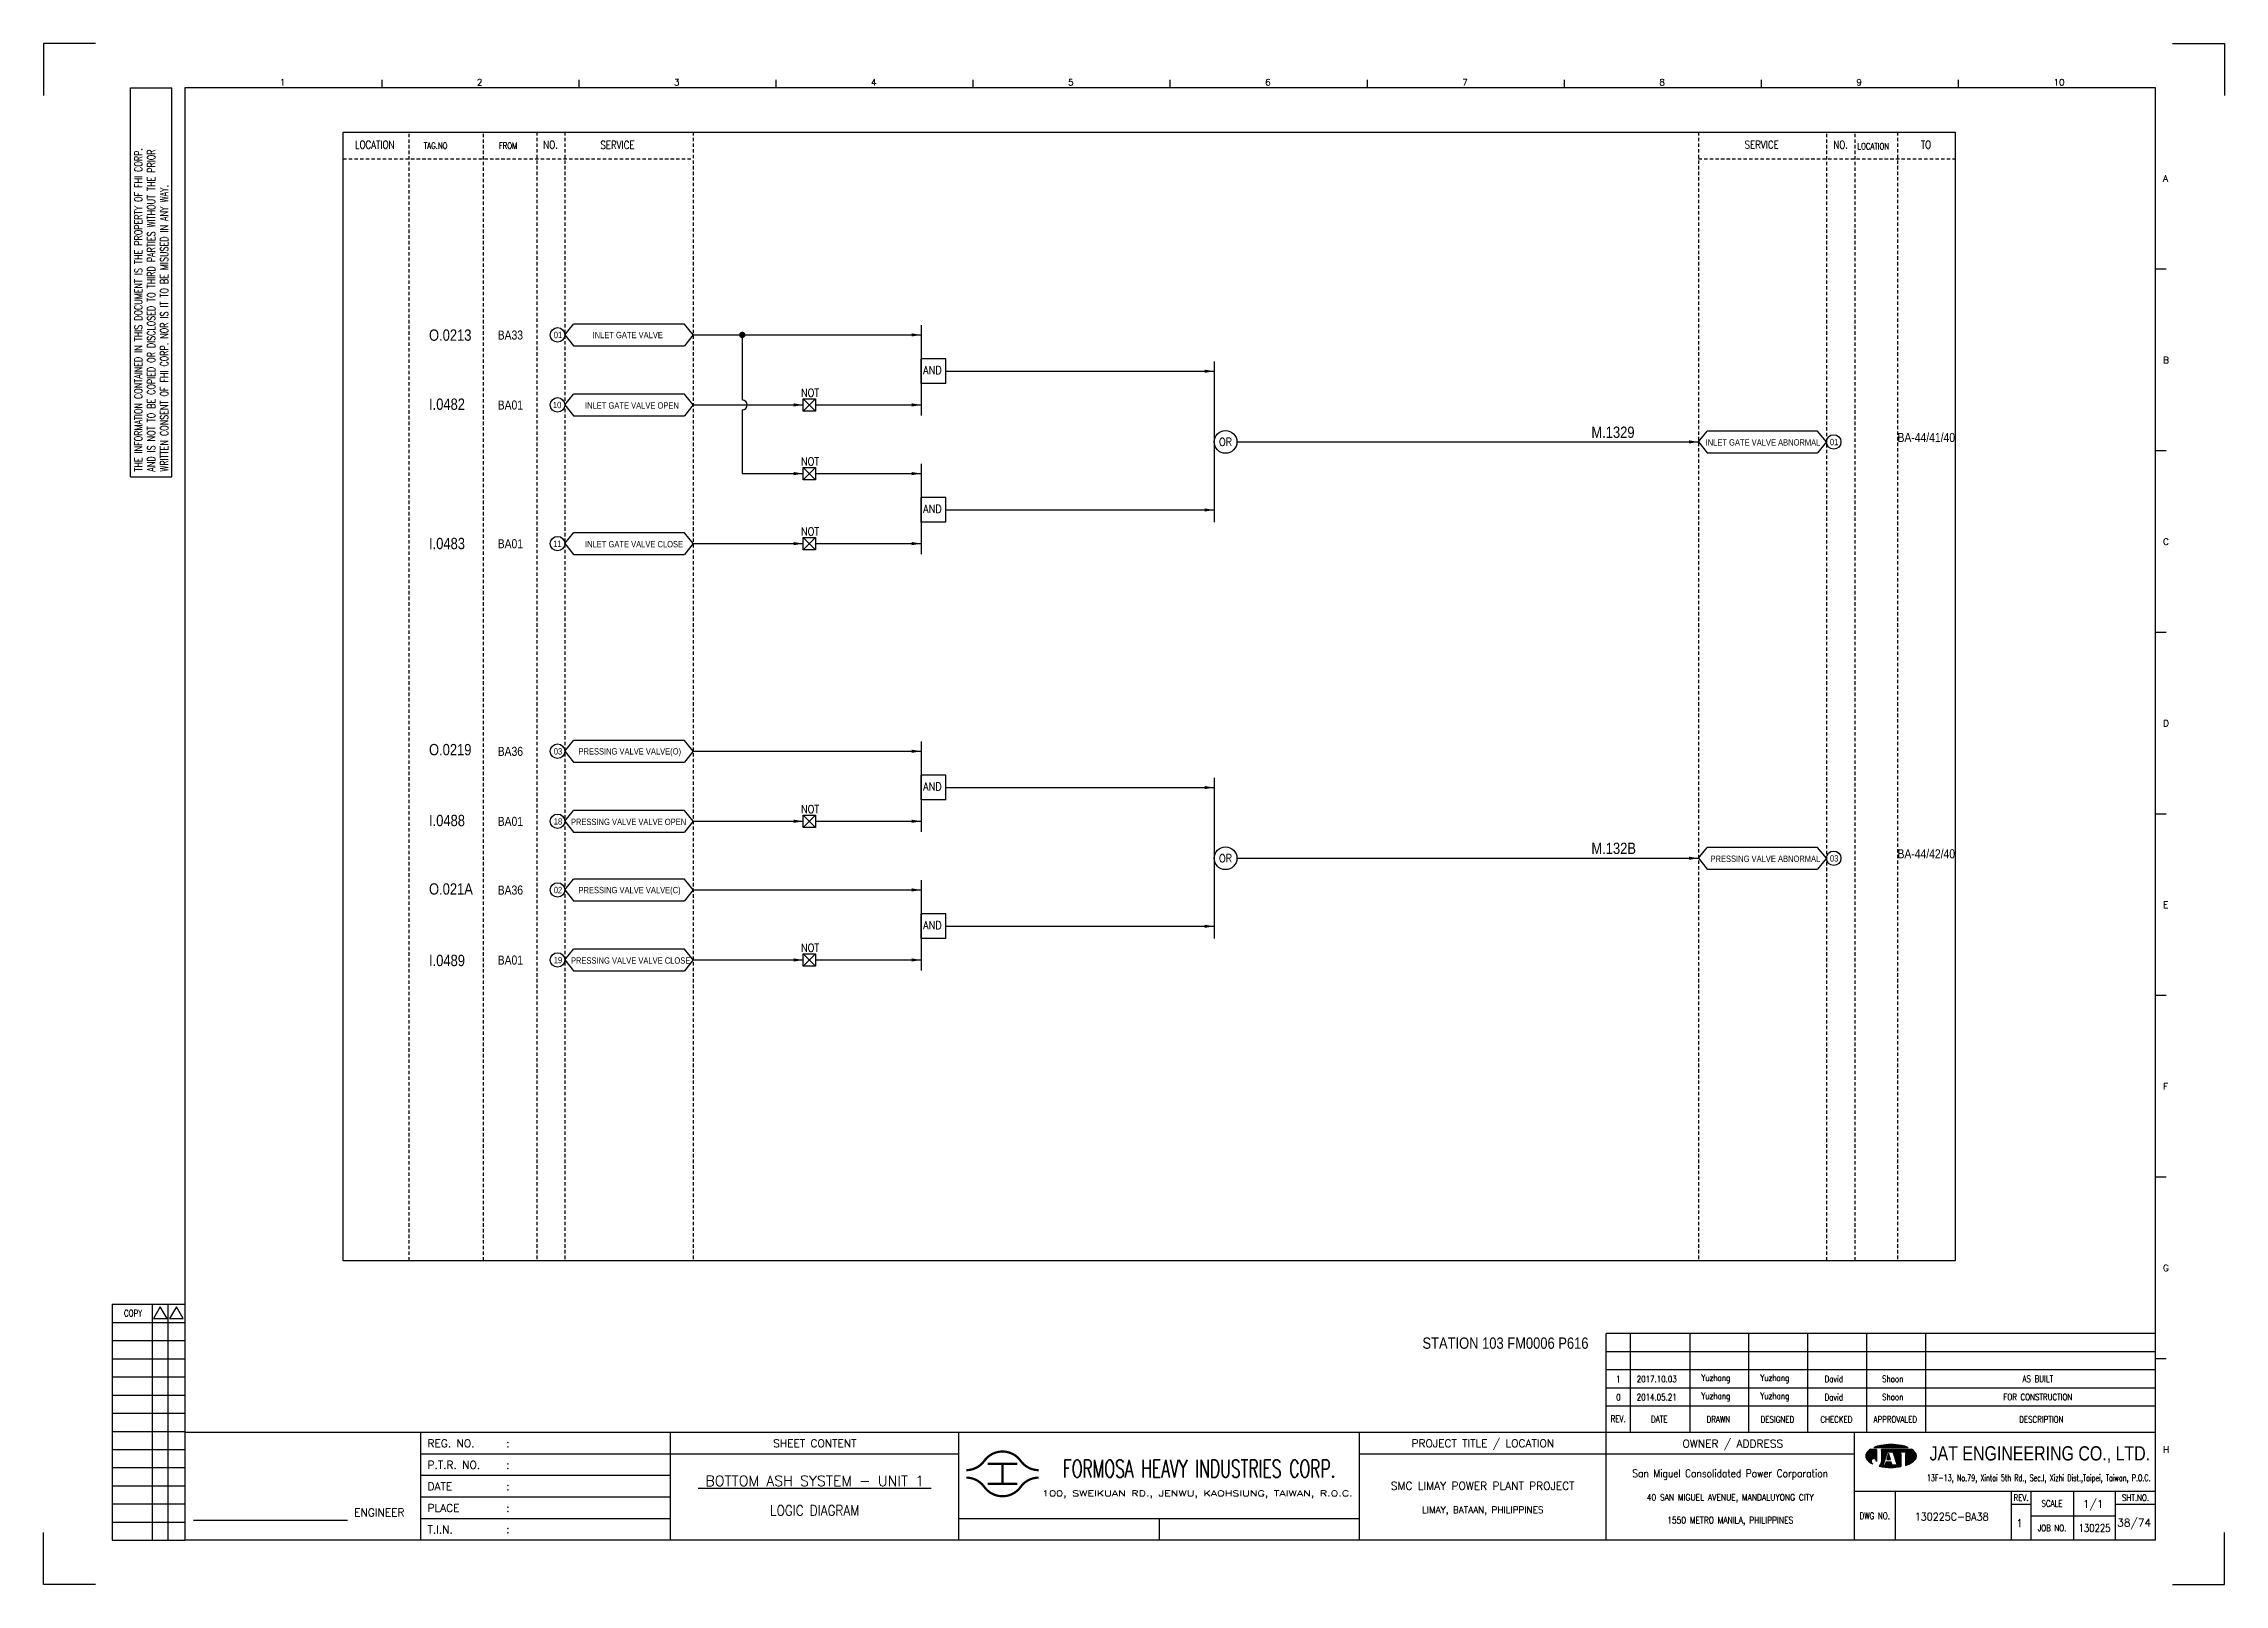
# Model space of a CAD drawing. Extents: x 1458 to 2424, y -119 to 563.
import ezdxf
from ezdxf.enums import TextEntityAlignment as Align

# ---------------------------------------------------------------- set-up
doc = ezdxf.new("R2010")
doc.units = 0
doc.header["$MEASUREMENT"] = 0
doc.linetypes.add('HIDDEN', pattern=[4, 1.5, -1, 1.5])
doc.layers.get('0').update_dxf_attribs({"linetype": 'CONTINUOUS'})
doc.layers.get('DEFPOINTS').update_dxf_attribs({"linetype": 'CONTINUOUS'})
for name, color, linetype in [('B_DIM', 7, 'CONTINUOUS'), ('CON', 4, 'CONTINUOUS'), ('DCS', 7, 'CONTINUOUS'), ('DIM', 3, 'CONTINUOUS'), ('HID', 2, 'HIDDEN'), ('T', 2, 'CONTINUOUS'), ('TEXT', 7, 'CONTINUOUS'), ('圖框CON', 4, 'CONTINUOUS'), ('圖框DIM', 3, 'CONTINUOUS'), ('框線', 6, 'CONTINUOUS')]:
    doc.layers.add(name, color=color, linetype=linetype)
doc.styles.add('AEH', font='simplex', dxfattribs={"width": 0.8, "bigfont": 'ae'})
doc.styles.add('DAYUKP', font='complex', dxfattribs={"bigfont": 'DAYUKP.SHX'})
doc.styles.add('E2', font='simplex.shx', dxfattribs={"height": 2})
doc.styles.add('E3', font='simplex.shx', dxfattribs={"height": 3})
doc.styles.add('E4', font='simplex.shx', dxfattribs={"height": 4})
doc.styles.add('ROMANS', font='romans', dxfattribs={"width": 0.8})
doc.styles.add('style3', font='ARIALN.TTF')
doc.styles.add('WMF-Arial0', font='arial.ttf')

msp = doc.modelspace()

# ---------------------------------------------------------------- texts
at = {"layer": 'CON', "style": 'ROMANS'}
for s, width, p in [('LOCATION', 0.8, (1605.11, 518.19)), ('NO.', 0.8, (1683, 518.19)), ('SERVICE', 0.8, (1712.65, 518.11)), ('SERVICE', 0.8, (2219.46, 518.24)), ('NO.', 0.8, (2254.43, 518.19)), ('TO', 0.8, (2292.23, 518.19)), ('NOT', 0.9, (1797.94, 408.37)), ('OR', 0.9, (1981.98, 386.6)), ('NOT', 0.9, (1797.94, 377.96)), ('NOT', 0.9, (1797.94, 346.96)), ('NOT', 0.9, (1797.94, 224.01)), ('OR', 0.9, (1981.98, 202.24)), ('NOT', 0.9, (1797.94, 162.6))]:
    msp.add_text(s, height=3.5, dxfattribs=dict(at, width=width)).set_placement(p, align=Align.MIDDLE)
for s, height, width, p in [('TAG.NO', 2.8, 0.8, (1626.84, 515.53)), ('FROM', 2.8, 0.8, (1660.1, 515.53)), ('LOCATION', 2.8, 0.8, (2261.86, 515.29)), ('AND', 3.5, 0.9, (1848.01, 415.58)), ('AND', 3.5, 0.9, (1848.01, 354.16)), ('AND', 3.5, 0.9, (1848.01, 231.22)), ('AND', 3.5, 0.9, (1848.01, 169.8))]:
    msp.add_text(s, height=height, dxfattribs=dict(at, width=width)).set_placement(p, align=Align.BOTTOM_LEFT)
at = {"layer": 'CON', "style": 'style3'}
for s, p in [('BA33', (1659.59, 433.94)), ('BA01', (1659.59, 402.94)), ('BA01', (1659.59, 341.52)), ('BA36', (1659.59, 249.58)), ('BA01', (1659.59, 218.58)), ('BA36', (1659.59, 188.16)), ('BA01', (1659.59, 157.16))]:
    msp.add_text(s, height=4, dxfattribs=at).set_placement(p, align=Align.MIDDLE_LEFT)
for s, p in [('01', (1684.43, 431.71)), ('INLET GATE VALVE', (1701.6, 431.7)), ('10', (1684.05, 400.71)), ('INLET GATE VALVE OPEN', (1698.28, 400.5)), ('INLET GATE VALVE ABNORMAL', (2194.63, 384.15)), ('01', (2249.67, 384.32)), ('11', (1684.19, 339.29)), ('INLET GATE VALVE CLOSE', (1698.28, 339.08)), ('03', (1684.43, 247.35)), ('PRESSING VALVE VALVE(O)', (1695.36, 247.34)), ('18', (1684.43, 216.35)), ('PRESSING VALVE VALVE OPEN', (1692.04, 216.13)), ('PRESSING VALVE ABNORMAL', (2196.81, 199.79)), ('03', (2249.67, 199.96)), ('02', (1684.43, 185.93)), ('PRESSING VALVE VALVE(C)', (1695.36, 185.92)), ('19', (1684.43, 154.93)), ('PRESSING VALVE VALVE CLOSE', (1692.04, 154.72))]:
    msp.add_text(s, height=2.8, dxfattribs=at).set_placement(p, align=Align.BOTTOM_LEFT)
for s, p in [('BA-44/41/40', (2279.63, 386.58)), ('BA-44/42/40', (2279.63, 202.22))]:
    msp.add_text(s, height=4, dxfattribs=at).set_placement(p)
at = {"layer": 'DCS', "linetype": 'ByBlock', "style": 'style3'}
for s, p in [('O.0213', (1629.16, 431.41)), ('I.0482', (1629.16, 400.81)), ('M.1329', (2144.03, 388.38)), ('I.0483', (1629.16, 339.11)), ('O.0219', (1629.16, 247.85)), ('I.0488', (1629.16, 216.47)), ('M.132B', (2144.03, 204.14)), ('O.021A', (1629.16, 186.15)), ('I.0489', (1629.16, 154.49)), ('STATION 103 FM0006 P616', (2069.2, -14.96))]:
    msp.add_text(s, height=5, dxfattribs=at).set_placement(p)
at = {"layer": 'T', "style": 'AEH', "width": 0.8}
for s, height, p in [('1', 2.87, (2155.97, -28.39)), ('2017.10.03', 2.871, (2172.98, -28.35)), ('Yuzhang', 2.871, (2199.17, -28.27)), ('Yuzhang', 2.871, (2225.28, -28.27)), ('David', 2.871, (2251.4, -28.27)), ('Shoon', 2.871, (2277.51, -28.27)), ('AS BUILT', 2.871, (2341.78, -28.27)), ('0', 2.87, (2155.97, -36.43)), ('2014.05.21', 2.871, (2172.98, -36.39)), ('Yuzhang', 2.871, (2199.17, -36.31)), ('Yuzhang', 2.871, (2225.28, -36.31)), ('David', 2.871, (2251.4, -36.31)), ('Shoon', 2.871, (2277.51, -36.31)), ('FOR CONSTRUCTION', 2.8714, (2341.78, -36.31))]:
    msp.add_text(s, height=height, dxfattribs=at).set_placement(p, align=Align.MIDDLE)
at = {"layer": 'TEXT', "color": 2, "style": 'E3', "width": 0.8}
msp.add_text('130225', height=3.446, dxfattribs=at).set_placement((2366.91, -94.34), align=Align.MIDDLE_CENTER)

# ---------------------------------------------------------------- blocks, each defined once
blk = doc.blocks.new('LEADER')
at = {"layer": 'CON'}
blk.add_solid([(0.85, -0.57), (0.85, -1.57), (3.85, -1.07)], dxfattribs=at)
blk = doc.blocks.new('Sht_Cont_T3')
at = {"layer": 'TEXT', "color": 3, "linetype": 'Continuous', "style": 'E4'}
for tag, p in [('$SHT_CONT_L1$', (55.63, 24.91)), ('$SHT_CONT_L2$', (55.63, 16.61)), ('$SHT_CONT_L3$', (55.63, 8.3))]:
    blk.add_attdef(tag, text='', height=4, dxfattribs=at).set_placement(p, align=Align.MIDDLE)
blk = doc.blocks.new('1880-TITLE_BLK')
at = {"layer": 'TEXT', "color": 2, "linetype": 'Continuous', "style": 'E3'}
for tag, p in [('DWG_NO', (736.41, 26.44)), ('REV', (762.59, 23.97)), ('SCALE', (790.95, 31.17)), ('SHT_NO', (806.74, 23.97))]:
    blk.add_attdef(tag, text='', height=3, dxfattribs=at).set_placement(p, align=Align.MIDDLE)
at = {"layer": 'TEXT', "linetype": 'Continuous', "style": 'E2', "width": 0.6}
for tag, p in [('REV_DATE', (418.65, 19.76)), ('APPR_DATE', (492.93, 19.76))]:
    blk.add_attdef(tag, text='', height=2, dxfattribs=at).set_placement(p, align=Align.MIDDLE_LEFT)
blk = doc.blocks.new('1')
at = {"ltscale": 500, "const_width": 0.99}
blk.add_lwpolyline([(1686.83, 57.65, -0.241531), (1678.79, 61.78, 0.512989), (1662.7, 61.78, -0.241531), (1654.66, 57.65, -0.241531)], format="xyb", dxfattribs=at)
for points in [[(1664.14, 60.4), (1677.35, 60.4)], [(1670.74, 60.4), (1670.74, 51.6)], [(1664.14, 51.6), (1677.35, 51.6)]]:
    blk.add_lwpolyline(points, dxfattribs=at)
at = {"const_width": 0.99}
blk.add_lwpolyline([(1686.83, 54.35, 0.241531), (1678.79, 50.22, -0.512989), (1662.7, 50.22, 0.241531), (1654.66, 54.35, 0.241531)], format="xyb", dxfattribs=at)
at = {"layer": 'B_DIM'}
for p, q in [((2181.53, 118.11), (1938.08, 118.11)), ((1938.08, 74.29), (1938.08, 118.11)), ((1948.92, 74.29), (1948.92, 118.11)), ((1975.28, 74.29), (1975.28, 118.11)), ((2001.39, 74.29), (2001.39, 118.11)), ((2027.5, 74.29), (2027.5, 118.11)), ((2053.62, 74.29), (2053.62, 118.11)), ((2079.73, 74.29), (2079.73, 118.11)), ((2181.53, 110.07), (1938.08, 110.07)), ((1938.08, 77.93), (1938.08, 104.33)), ((2181.53, 102.03), (1938.08, 102.03)), ((2181.53, 93.99), (1938.08, 93.99)), ((2181.53, 85.95), (1938.08, 85.95))]:
    blk.add_line(p, q, dxfattribs=at)
at = {"layer": 'CON'}
for points in [[(1523.67, 26.6), (1523.67, 74.29)], [(1651.45, 26.6), (1651.45, 74.29)]]:
    blk.add_lwpolyline(points, dxfattribs=at)
at = {"layer": 'CON', "ltscale": 500}
for points in [[(1523.67, 64.75), (1413.11, 64.75)], [(1651.45, 64.75), (1523.67, 64.75)], [(1523.67, 55.22), (1413.11, 55.22)], [(1523.67, 45.69), (1413.11, 45.69)], [(1523.67, 36.15), (1413.11, 36.15)]]:
    blk.add_lwpolyline(points, dxfattribs=at)
at = {"layer": 'DEFPOINTS'}
for points in [[(1268.99, 689.33), (1246.02, 689.33), (1246.02, 666.36)], [(2189, 689.33), (2211.97, 689.33), (2211.97, 666.36)], [(1268.99, 7.08), (1246.02, 7.08), (1246.02, 30.05)], [(2189, 7.08), (2211.97, 7.08), (2211.97, 30.05)]]:
    blk.add_lwpolyline(points, dxfattribs=at)
at = {"layer": 'DIM'}
for p, q in [((1276.46, 131.12), (1276.46, 26.6)), ((1276.46, 131.12), (1308.62, 131.12)), ((1294.26, 26.6), (1294.26, 131.12)), ((1301.15, 26.6), (1301.15, 131.12)), ((1276.46, 123.08), (1308.62, 123.08)), ((1276.46, 115.04), (1308.62, 115.04)), ((1276.46, 107), (1308.62, 107)), ((1276.46, 98.96), (1308.62, 98.96)), ((1276.46, 90.92), (1308.62, 90.92)), ((1276.46, 82.88), (1308.62, 82.88)), ((1276.46, 74.84), (1308.62, 74.84)), ((1276.46, 66.8), (1308.62, 66.8)), ((1276.46, 58.76), (1308.62, 58.76)), ((1276.46, 50.72), (1308.62, 50.72)), ((1276.46, 42.68), (1308.62, 42.68)), ((1276.46, 34.64), (1308.62, 34.64)), ((1276.46, 26.6), (1308.62, 26.6))]:
    blk.add_line(p, q, dxfattribs=at)
for points in [[(1297.7, 129.98), (1294.72, 124.81), (1300.69, 124.81)], [(1304.83, 129.98), (1301.84, 124.81), (1307.81, 124.81)]]:
    blk.add_lwpolyline(points, close=True, dxfattribs=at)
at = {"layer": 'T', "lineweight": -3}
for p, q in [((2056.73, 67.67), (2071.93, 67.67)), ((2057.91, 66.87), (2055.21, 66.87)), ((2057.91, 66.87), (2057.91, 61.52)), ((2073.45, 66.87), (2060.05, 66.87)), ((2060.05, 66.33), (2060.05, 66.87)), ((2060.05, 66.87), (2060.05, 61.23)), ((2061.8, 63.05), (2060.05, 61.24)), ((2060.85, 59.91), (2062.72, 65.8)), ((2061.65, 59.91), (2060.85, 59.91)), ((2062.08, 61.25), (2061.65, 59.91)), ((2064.44, 61.25), (2062.08, 61.25)), ((2063.26, 65), (2062.41, 62.32)), ((2062.41, 62.32), (2064.1, 62.32)), ((2062.72, 65.8), (2065.13, 65.8)), ((2064.1, 62.32), (2063.26, 65)), ((2063.79, 65.8), (2065.13, 65.8)), ((2064.86, 59.91), (2064.44, 61.25)), ((2067, 59.91), (2064.86, 59.91)), ((2065.13, 65.8), (2067, 59.91)), ((2066.74, 65.8), (2072.62, 65.8)), ((2066.74, 65), (2066.74, 65.8)), ((2068.61, 65), (2066.74, 65)), ((2068.61, 65), (2068.61, 59.21)), ((2072.62, 65), (2070.75, 65)), ((2070.75, 65), (2070.75, 59.74)), ((2072.62, 65.8), (2072.62, 65))]:
    blk.add_line(p, q, dxfattribs=at)
at = {"layer": 'T', "color": 0, "lineweight": -3}
for p, q in [((2056.94, 67.67), (2057.09, 67.82)), ((2057.16, 67.67), (2057.44, 67.95)), ((2057.39, 67.67), (2057.78, 68.07)), ((2057.61, 67.67), (2058.11, 68.18)), ((2057.83, 67.67), (2058.43, 68.27)), ((2058.05, 67.67), (2058.73, 68.35)), ((2058.27, 67.67), (2059.03, 68.43)), ((2058.49, 67.67), (2059.32, 68.49)), ((2058.72, 67.67), (2059.6, 68.55)), ((2058.94, 67.67), (2059.87, 68.6)), ((2059.16, 67.67), (2060.14, 68.65)), ((2059.38, 67.67), (2060.41, 68.7)), ((2059.6, 67.67), (2060.67, 68.74)), ((2059.82, 67.67), (2060.93, 68.77)), ((2060.05, 67.67), (2061.18, 68.81)), ((2060.27, 67.67), (2061.44, 68.84)), ((2060.49, 67.67), (2061.69, 68.87)), ((2060.71, 67.67), (2061.93, 68.89)), ((2060.93, 67.67), (2062.18, 68.91)), ((2061.15, 67.67), (2062.42, 68.93)), ((2061.38, 67.67), (2062.66, 68.95)), ((2061.6, 67.67), (2062.89, 68.97)), ((2061.82, 67.67), (2063.13, 68.98)), ((2062.04, 67.67), (2063.36, 68.99)), ((2062.26, 67.67), (2063.59, 69)), ((2062.48, 67.67), (2063.82, 69)), ((2062.71, 67.67), (2064.04, 69.01)), ((2062.93, 67.67), (2064.27, 69.01)), ((2063.15, 67.67), (2064.49, 69.01)), ((2063.37, 67.67), (2064.71, 69.01)), ((2063.59, 67.67), (2064.92, 69)), ((2063.81, 67.67), (2065.14, 69)), ((2064.04, 67.67), (2065.35, 68.99)), ((2064.26, 67.67), (2065.56, 68.98)), ((2064.48, 67.67), (2065.78, 68.97)), ((2064.7, 67.67), (2065.98, 68.95)), ((2064.92, 67.67), (2066.19, 68.94)), ((2065.14, 67.67), (2066.4, 68.92)), ((2065.37, 67.67), (2066.6, 68.9)), ((2065.59, 67.67), (2066.8, 68.88)), ((2065.81, 67.67), (2067, 68.86)), ((2066.03, 67.67), (2067.2, 68.84)), ((2066.25, 67.67), (2067.4, 68.82)), ((2066.47, 67.67), (2067.6, 68.79)), ((2066.7, 67.67), (2067.79, 68.77)), ((2066.92, 67.67), (2067.98, 68.74)), ((2067.14, 67.67), (2068.18, 68.71)), ((2067.36, 67.67), (2068.37, 68.68)), ((2067.58, 67.67), (2068.56, 68.64)), ((2067.81, 67.67), (2068.75, 68.61)), ((2068.03, 67.67), (2068.93, 68.58)), ((2068.25, 67.67), (2069.12, 68.54)), ((2068.47, 67.67), (2069.3, 68.5)), ((2068.69, 67.67), (2069.48, 68.46)), ((2068.91, 67.67), (2069.66, 68.42)), ((2069.14, 67.67), (2069.84, 68.37)), ((2069.36, 67.67), (2070.01, 68.33)), ((2069.58, 67.67), (2070.19, 68.28)), ((2069.8, 67.67), (2070.36, 68.23)), ((2070.02, 67.67), (2070.53, 68.18)), ((2070.24, 67.67), (2070.7, 68.13)), ((2070.47, 67.67), (2070.87, 68.07)), ((2070.69, 67.67), (2071.03, 68.02)), ((2070.91, 67.67), (2071.2, 67.96)), ((2071.13, 67.67), (2071.36, 67.9)), ((2071.35, 67.67), (2071.52, 67.84)), ((2071.57, 67.67), (2071.68, 67.77)), ((2071.8, 67.67), (2071.83, 67.71)), ((2053.09, 63.82), (2056.14, 66.87)), ((2053.09, 64.04), (2055.92, 66.87)), ((2053.11, 63.62), (2056.36, 66.87)), ((2053.12, 64.29), (2055.7, 66.87)), ((2053.14, 63.43), (2056.58, 66.87)), ((2053.18, 63.25), (2056.8, 66.87)), ((2053.18, 64.57), (2055.47, 66.87)), ((2053.24, 63.08), (2057.03, 66.87)), ((2053.29, 64.91), (2055.25, 66.87)), ((2053.3, 62.92), (2057.25, 66.87)), ((2053.37, 62.77), (2057.47, 66.87)), ((2053.45, 62.63), (2057.69, 66.87)), ((2053.54, 62.5), (2057.91, 66.86)), ((2053.61, 65.45), (2054.47, 66.31)), ((2053.64, 62.37), (2057.91, 66.64)), ((2053.74, 62.25), (2057.91, 66.42)), ((2053.84, 62.14), (2057.91, 66.2)), ((2053.95, 62.02), (2057.91, 65.98)), ((2054.07, 61.91), (2057.91, 65.75)), ((2054.18, 61.8), (2057.91, 65.53)), ((2054.29, 61.7), (2057.91, 65.31)), ((2054.41, 61.59), (2057.91, 65.09)), ((2054.53, 61.49), (2057.91, 64.87)), ((2054.65, 61.39), (2057.91, 64.65)), ((2054.78, 61.29), (2055.59, 62.11)), ((2054.9, 61.2), (2055.48, 61.77)), ((2055.03, 61.11), (2055.46, 61.53)), ((2055.16, 61.01), (2055.47, 61.33)), ((2055.3, 60.93), (2055.52, 61.15)), ((2055.43, 60.84), (2055.59, 60.99)), ((2055.57, 60.76), (2055.67, 60.85)), ((2055.71, 60.67), (2055.76, 60.73)), ((2055.85, 60.59), (2055.88, 60.62)), ((2056, 60.52), (2056, 60.52)), ((2056.12, 62.63), (2057.91, 64.42)), ((2056.14, 60.44), (2056.14, 60.44)), ((2056.46, 62.75), (2057.91, 64.2)), ((2056.7, 62.77), (2057.91, 63.98)), ((2056.9, 62.75), (2057.91, 63.76)), ((2057.08, 62.71), (2057.91, 63.54)), ((2057.23, 62.64), (2057.91, 63.32)), ((2057.37, 62.56), (2057.91, 63.09)), ((2057.5, 62.46), (2057.91, 62.87)), ((2057.61, 62.35), (2057.91, 62.65)), ((2057.7, 62.23), (2057.91, 62.43)), ((2057.79, 62.09), (2057.91, 62.21)), ((2057.85, 61.93), (2057.91, 61.99)), ((2057.89, 61.75), (2057.91, 61.76)), ((2057.91, 61.54), (2057.91, 61.55)), ((2059.09, 59.4), (2061.43, 61.74)), ((2059.28, 59.36), (2061.33, 61.42)), ((2059.46, 59.32), (2061.23, 61.09)), ((2059.64, 59.29), (2061.12, 60.77)), ((2059.83, 59.25), (2061.02, 60.44)), ((2059.86, 60.39), (2061.54, 62.07)), ((2059.98, 60.73), (2061.64, 62.39)), ((2060.02, 59.22), (2060.92, 60.12)), ((2060.03, 61), (2061.74, 62.72)), ((2060.05, 63.24), (2063.68, 66.87)), ((2060.05, 63.46), (2063.46, 66.87)), ((2060.05, 63.68), (2063.23, 66.87)), ((2060.05, 63.9), (2063.01, 66.87)), ((2060.05, 64.13), (2062.79, 66.87)), ((2060.05, 64.35), (2062.57, 66.87)), ((2060.05, 64.57), (2062.35, 66.87)), ((2060.05, 64.79), (2062.13, 66.87)), ((2060.05, 65.01), (2061.9, 66.87)), ((2060.05, 65.23), (2061.68, 66.87)), ((2060.05, 65.46), (2061.46, 66.87)), ((2060.05, 66.12), (2060.79, 66.87)), ((2060.05, 66.34), (2060.57, 66.87)), ((2060.05, 66.56), (2060.35, 66.87)), ((2060.05, 66.79), (2060.13, 66.87)), ((2060.05, 65.68), (2061.24, 66.87)), ((2060.05, 65.9), (2061.02, 66.87)), ((2060.05, 63.02), (2062.67, 65.64)), ((2060.05, 62.8), (2062.57, 65.32)), ((2060.05, 62.57), (2062.47, 64.99)), ((2060.05, 62.35), (2062.36, 64.67)), ((2060.05, 62.13), (2062.26, 64.34)), ((2060.05, 61.91), (2062.16, 64.02)), ((2060.05, 61.69), (2062.05, 63.69)), ((2060.05, 61.46), (2061.95, 63.37)), ((2060.05, 61.24), (2060.05, 61.24)), ((2060.21, 59.19), (2060.93, 59.91)), ((2060.4, 59.16), (2061.15, 59.91)), ((2060.59, 59.13), (2061.38, 59.91)), ((2060.78, 59.1), (2061.6, 59.91)), ((2060.98, 59.07), (2063.16, 61.25)), ((2061.17, 59.04), (2063.38, 61.25)), ((2061.37, 59.02), (2063.6, 61.25)), ((2061.57, 59), (2063.82, 61.25)), ((2061.68, 59.99), (2062.94, 61.25)), ((2061.77, 58.97), (2064.04, 61.25)), ((2061.78, 60.32), (2062.71, 61.25)), ((2061.88, 60.64), (2062.49, 61.25)), ((2061.97, 58.95), (2064.27, 61.25)), ((2061.99, 60.96), (2062.27, 61.25)), ((2062.17, 58.94), (2064.45, 61.21)), ((2062.38, 58.92), (2064.51, 61.05)), ((2062.45, 62.32), (2063.71, 63.57)), ((2062.5, 62.58), (2063.65, 63.74)), ((2062.58, 58.9), (2064.56, 60.88)), ((2062.6, 62.91), (2063.6, 63.91)), ((2062.68, 62.32), (2063.76, 63.4)), ((2062.7, 63.23), (2063.55, 64.08)), ((2062.79, 58.89), (2064.61, 60.71)), ((2062.8, 63.56), (2063.49, 64.25)), ((2062.83, 65.8), (2063.9, 66.87)), ((2062.9, 62.32), (2063.81, 63.24)), ((2062.91, 63.88), (2063.44, 64.42)), ((2063, 58.88), (2064.67, 60.54)), ((2063.01, 64.2), (2063.39, 64.58)), ((2063.05, 65.8), (2064.12, 66.87)), ((2063.11, 64.53), (2063.33, 64.75)), ((2063.12, 62.32), (2063.87, 63.07)), ((2063.21, 64.85), (2063.28, 64.92)), ((2063.21, 58.87), (2064.72, 60.37)), ((2063.27, 65.8), (2064.34, 66.87)), ((2063.34, 62.32), (2063.92, 62.9)), ((2063.43, 58.86), (2064.77, 60.2)), ((2063.49, 65.8), (2064.56, 66.87)), ((2063.56, 62.32), (2063.97, 62.73)), ((2063.64, 58.85), (2064.82, 60.03)), ((2063.72, 65.8), (2064.79, 66.87)), ((2063.78, 62.32), (2064.03, 62.56)), ((2063.86, 58.85), (2064.92, 59.91)), ((2063.94, 65.8), (2065.01, 66.87)), ((2064.01, 62.32), (2064.08, 62.39)), ((2064.08, 58.84), (2065.15, 59.91)), ((2064.16, 65.8), (2065.23, 66.87)), ((2064.3, 58.84), (2065.37, 59.91)), ((2064.38, 65.8), (2065.45, 66.87)), ((2064.52, 58.84), (2065.59, 59.91)), ((2064.6, 65.8), (2065.67, 66.87)), ((2064.74, 58.85), (2065.81, 59.91)), ((2064.82, 65.8), (2065.89, 66.87)), ((2064.97, 58.85), (2066.03, 59.91)), ((2065.05, 65.8), (2066.12, 66.87)), ((2065.16, 65.69), (2066.34, 66.87)), ((2065.2, 58.86), (2066.25, 59.91)), ((2065.22, 65.53), (2066.56, 66.87)), ((2065.27, 65.36), (2066.78, 66.87)), ((2065.32, 65.19), (2067, 66.87)), ((2065.38, 65.02), (2067.22, 66.87)), ((2065.43, 64.85), (2067.45, 66.87)), ((2065.43, 58.87), (2066.48, 59.91)), ((2065.48, 64.69), (2067.67, 66.87)), ((2065.54, 64.52), (2066.74, 65.71)), ((2065.59, 64.35), (2066.74, 65.49)), ((2065.65, 64.18), (2066.74, 65.27)), ((2065.66, 58.88), (2066.7, 59.91)), ((2065.7, 64.01), (2066.74, 65.05)), ((2065.75, 63.84), (2066.9, 65)), ((2065.81, 63.68), (2067.12, 65)), ((2065.86, 63.51), (2067.35, 65)), ((2065.9, 58.89), (2066.92, 59.91)), ((2065.91, 63.34), (2067.57, 65)), ((2065.97, 63.17), (2067.79, 65)), ((2066.02, 63), (2068.01, 65)), ((2066.07, 62.84), (2068.23, 65)), ((2066.13, 62.67), (2068.46, 65)), ((2066.14, 58.91), (2068.61, 61.38)), ((2066.18, 62.5), (2068.61, 64.93)), ((2066.23, 62.33), (2068.61, 64.71)), ((2066.29, 62.16), (2068.61, 64.48)), ((2066.34, 61.99), (2068.61, 64.26)), ((2066.38, 58.93), (2068.61, 61.16)), ((2066.39, 61.83), (2068.61, 64.04)), ((2066.45, 61.66), (2068.61, 63.82)), ((2066.5, 61.49), (2068.61, 63.6)), ((2066.56, 61.32), (2068.61, 63.38)), ((2066.61, 61.15), (2068.61, 63.15)), ((2066.62, 58.95), (2068.61, 60.94)), ((2066.66, 60.99), (2068.61, 62.93)), ((2066.72, 60.82), (2068.61, 62.71)), ((2066.77, 60.65), (2068.61, 62.49)), ((2066.82, 65.8), (2067.89, 66.87)), ((2066.82, 60.48), (2068.61, 62.27)), ((2066.87, 58.97), (2068.61, 60.72)), ((2066.88, 60.31), (2068.61, 62.05)), ((2066.93, 60.14), (2068.61, 61.82)), ((2066.98, 59.98), (2068.61, 61.6)), ((2067.04, 65.8), (2068.11, 66.87)), ((2067.11, 59), (2068.61, 60.49)), ((2067.26, 65.8), (2068.33, 66.87)), ((2067.37, 59.03), (2068.61, 60.27)), ((2067.48, 65.8), (2068.55, 66.87)), ((2067.62, 59.06), (2068.61, 60.05)), ((2067.71, 65.8), (2068.78, 66.87)), ((2067.88, 59.1), (2068.61, 59.83)), ((2067.93, 65.8), (2069, 66.87)), ((2068.14, 59.14), (2068.61, 59.61)), ((2068.15, 65.8), (2069.22, 66.87)), ((2068.37, 65.8), (2069.44, 66.87)), ((2068.4, 59.18), (2068.61, 59.38)), ((2068.59, 65.8), (2069.66, 66.87)), ((2068.81, 65.8), (2069.88, 66.87)), ((2069.04, 65.8), (2070.11, 66.87)), ((2069.26, 65.8), (2070.33, 66.87)), ((2069.48, 65.8), (2070.55, 66.87)), ((2069.7, 65.8), (2070.77, 66.87)), ((2069.92, 65.8), (2070.99, 66.87)), ((2070.14, 65.8), (2071.21, 66.87)), ((2070.37, 65.8), (2071.44, 66.87)), ((2070.59, 65.8), (2071.66, 66.87)), ((2070.75, 63.08), (2074.07, 66.4)), ((2070.75, 62.86), (2074.19, 66.3)), ((2070.75, 62.63), (2074.31, 66.2)), ((2070.75, 62.41), (2074.43, 66.09)), ((2070.75, 62.19), (2074.54, 65.98)), ((2070.75, 61.97), (2074.66, 65.87)), ((2070.75, 61.75), (2074.77, 65.76)), ((2070.75, 61.53), (2074.87, 65.65)), ((2070.75, 61.3), (2074.98, 65.53)), ((2070.75, 61.08), (2075.08, 65.41)), ((2070.75, 60.86), (2075.17, 65.28)), ((2070.75, 60.64), (2075.25, 65.14)), ((2070.75, 63.96), (2071.78, 65)), ((2070.75, 63.74), (2072, 65)), ((2070.75, 63.52), (2072.22, 65)), ((2070.75, 63.3), (2072.45, 65)), ((2070.75, 64.41), (2071.34, 65)), ((2070.75, 64.19), (2071.56, 65)), ((2070.75, 64.85), (2070.89, 65)), ((2070.75, 64.63), (2071.12, 65)), ((2070.75, 60.42), (2075.33, 64.99)), ((2070.75, 60.2), (2075.39, 64.84)), ((2070.75, 59.97), (2075.45, 64.67)), ((2070.75, 59.75), (2075.5, 64.5)), ((2070.81, 65.8), (2071.88, 66.87)), ((2071.03, 65.8), (2072.1, 66.87)), ((2071.07, 59.85), (2075.53, 64.32)), ((2071.25, 65.8), (2072.32, 66.87)), ((2071.42, 59.97), (2075.56, 64.12)), ((2071.47, 65.8), (2072.54, 66.87)), ((2071.7, 65.8), (2072.77, 66.87)), ((2071.78, 60.12), (2075.57, 63.9)), ((2071.92, 65.8), (2072.99, 66.87)), ((2072.14, 65.8), (2073.21, 66.87)), ((2072.17, 60.28), (2075.55, 63.67)), ((2072.36, 65.8), (2073.43, 66.87)), ((2072.58, 65.8), (2073.57, 66.78)), ((2072.59, 60.48), (2075.51, 63.4)), ((2072.62, 65.62), (2073.7, 66.69)), ((2072.62, 65.39), (2073.83, 66.6)), ((2072.62, 65.17), (2073.95, 66.5)), ((2073.08, 60.75), (2075.42, 63.1)), ((2073.74, 61.19), (2075.24, 62.69))]:
    blk.add_line(p, q, dxfattribs=at)
at = {"layer": 'T', "lineweight": -3}
for centre, major_axis, start_param, end_param in [((2062.5, 54), (-10.49, 10.49), 5.683021, 5.897183), ((2064.33, 44.23), (-17.52, 17.52), 5.497787, 5.683021), ((2064.33, 44.23), (17.52, 17.52), 0.600164, 0.785398), ((2066.16, 54), (10.49, 10.49), 0.386002, 0.600164), ((2055.58, 63.92), (1.76, 1.76), 1.614811, 2.356194), ((2055.58, 63.92), (-1.76, 1.76), 0.785398, 1.526782), ((2059.72, 60.14), (-5.73, 5.73), 6.088179, 6.3272), ((2059.72, 67.71), (5.73, 5.73), 3.097578, 3.478972), ((2056.68, 61.54), (-0.868, 0.868), 3.906164, 8.245601), ((2057.88, 61.28), (1.53, 1.53), 4.470635, 5.546585), ((2064.33, 83.62), (17.52, 17.52), 3.710226, 3.926991), ((2064.33, 83.62), (17.52, 17.52), 3.926991, 4.100643), ((2066.16, 73.85), (-10.49, 10.49), 2.670765, 2.781027), ((2068.93, 67.71), (-5.73, 5.73), 2.781027, 3.185607), ((2068.93, 60.14), (-5.73, 5.73), 4.668374, 4.907395), ((2073.07, 63.92), (-1.76, 1.76), 3.926991, 4.668374), ((2073.07, 63.92), (1.76, 1.76), 4.756403, 5.497787)]:
    blk.add_ellipse(centre, major_axis=major_axis, ratio=1, start_param=start_param, end_param=end_param, dxfattribs=at)
at = {"layer": '圖框CON'}
for p, q in [((1284.5, 669.81), (1302.87, 669.81)), ((1284.5, 497.52), (1284.5, 669.81)), ((1302.87, 497.52), (1302.87, 669.81)), ((1395.91, 669.85), (1395.91, 673.29)), ((1483.2, 669.85), (1483.2, 673.29)), ((1570.49, 669.85), (1570.49, 673.29)), ((1657.78, 669.85), (1657.78, 673.29)), ((1745.08, 669.85), (1745.08, 673.29)), ((1832.37, 669.85), (1832.37, 673.29)), ((1919.66, 669.85), (1919.66, 673.29)), ((2006.95, 669.85), (2006.95, 673.29)), ((2094.24, 669.85), (2094.24, 673.29)), ((2186.14, 589.41), (2181.53, 589.41)), ((2186.14, 509.01), (2181.53, 509.01)), ((1284.5, 497.52), (1302.87, 497.52)), ((2186.14, 428.61), (2181.53, 428.61)), ((2186.14, 348.2), (2181.53, 348.2)), ((2186.14, 267.8), (2181.53, 267.8)), ((2186.14, 187.4), (2181.53, 187.4)), ((2186.14, 107), (2181.53, 107)), ((2048.1, 48.3), (2181.53, 48.3)), ((2066.14, 48.3), (2066.14, 26.6)), ((2117.55, 48.3), (2117.55, 26.6)), ((2117.55, 42.62), (2126.28, 42.62)), ((2126.28, 48.3), (2126.28, 26.6)), ((2145.25, 26.6), (2145.25, 48.3)), ((2163.72, 26.6), (2163.72, 48.3)), ((2163.72, 42.62), (2181.53, 42.62)), ((1740.17, 36.15), (1740.17, 26.6)), ((2126.28, 37.45), (2163.72, 37.45))]:
    blk.add_line(p, q, dxfattribs=at)
for points in [[(1413.11, 26.6), (1413.11, 74.29)], [(1828.89, 26.6), (1828.89, 74.29)], [(1938.08, 26.6), (1938.08, 74.29)], [(2048.1, 26.6), (2048.1, 74.29)], [(2048.1, 64.75), (1828.89, 64.75)], [(1828.89, 36.15), (1802.67, 36.15), (1651.45, 36.15)]]:
    blk.add_lwpolyline(points, dxfattribs=at)
at = {"layer": '圖框DIM'}
blk.add_line((1312.36, 35.55), (1380.65, 35.55), dxfattribs=at)
at = {"layer": '框線'}
for p, q in [((1308.62, 669.81), (1308.62, 26.6)), ((2181.53, 669.81), (1308.62, 669.81)), ((2181.53, 26.6), (2181.53, 669.81)), ((2181.53, 74.29), (1308.62, 74.29)), ((2181.53, 26.6), (1308.62, 26.6))]:
    blk.add_line(p, q, dxfattribs=at)
at = {"style": 'DAYUKP'}
for s, height, p in [('1', 2.87, (1350.64, 670.78)), ('2', 2.87, (1437.93, 670.78)), ('3', 2.87, (1525.22, 670.78)), ('4', 2.87, (1612.51, 670.78)), ('5', 2.87, (1699.8, 670.78)), ('6', 2.87, (1787.1, 670.78)), ('7', 2.87, (1874.39, 670.78)), ('8', 2.87, (1961.68, 670.78)), ('9', 2.87, (2048.97, 670.78)), ('10', 2.871, (2136.26, 670.78))]:
    blk.add_text(s, height=height, dxfattribs=at).set_placement(p)
for s, p in [('A', (2184.79, 629.6)), ('B', (2184.79, 549.2)), ('C', (2184.79, 468.8)), ('D', (2184.79, 388.39)), ('E', (2184.79, 307.99)), ('F', (2184.79, 227.59)), ('G', (2184.79, 147.19)), ('H', (2184.79, 66.79))]:
    blk.add_text(s, height=2.87, dxfattribs=at).set_placement(p, align=Align.MIDDLE_LEFT)
at = {"style": 'WMF-Arial0', "width": 0.8}
blk.add_text('JAT ENGINEERING CO., LTD.', height=6.3172, dxfattribs=at).set_placement((2130.24, 64.55), align=Align.MIDDLE)
at = {"color": 90, "ltscale": 500, "style": 'ROMANS', "width": 0.65}
blk.add_text('FORMOSA HEAVY INDUSTRIES CORP.', height=7.7366, dxfattribs=at).set_placement((1757.9, 58.28), align=Align.MIDDLE)
at = {"color": 2, "ltscale": 500, "style": 'ROMANS', "width": 0.85}
blk.add_text('San Miguel Consolidated Power Corporation', height=3.4457, dxfattribs=at).set_placement((1993.09, 56.23), align=Align.MIDDLE_CENTER)
at = {"color": 2, "ltscale": 500, "style": 'ROMANS'}
for s, height, p in [('SMC LIMAY POWER PLANT PROJECT', 3.4457, (1883.48, 50.7)), ('LIMAY, BATAAN, PHILIPPINES', 2.8714, (1883.48, 40.08))]:
    blk.add_text(s, height=height, dxfattribs=at).set_placement(p, align=Align.MIDDLE_CENTER)
at = {"color": 4, "ltscale": 500, "style": 'ROMANS', "width": 0.85}
for s, p in [('40 SAN MIGUEL AVENUE, MANDALUYONG CITY', (1993.09, 45.61)), ('1550 METRO MANILA, PHILIPPINES', (1993.09, 35.51))]:
    blk.add_text(s, height=2.8714, dxfattribs=at).set_placement(p, align=Align.MIDDLE_CENTER)
at = {"layer": 'B_DIM', "style": 'AEH', "width": 0.8}
for s, height, p in [('REV.', 2.871, (1943.45, 80.37)), ('DATE', 2.871, (1961.68, 80.21)), ('DRAWN', 2.871, (1987.87, 80.12)), ('DESIGNED', 2.871, (2013.98, 80.12)), ('CHECKED', 2.871, (2040.1, 80.12)), ('APPROVALED', 2.871, (2066.21, 80.12)), ('DESCRIPTION', 2.8714, (2130.87, 80.12))]:
    blk.add_text(s, height=height, dxfattribs=at).set_placement(p, align=Align.MIDDLE)
at = {"layer": 'DIM', "style": 'ROMANS', "width": 0.75}
for s, p in [('THE INFORMATION CONTAINED IN THIS DOCUMENT IS THE PROPERTY OF FHI CORP.', (1287.94, 499.82)), ('AND IS NOT TO BE COPIED OR DISCLOSED TO THIRD PARTIES WITHOUT THE PRIOR', (1293.68, 499.82)), ('WRITTEN CONSENT OF FHI CORP. NOR IS IT TO BE MISUSED IN ANY WAY.', (1299.43, 499.82))]:
    blk.add_text(s, height=3.4457, rotation=90, dxfattribs=at).set_placement(p, align=Align.MIDDLE_LEFT)
at = {"layer": 'DIM', "style": 'ROMANS', "width": 0.8}
blk.add_text('COPY', height=2.871, dxfattribs=at).set_placement((1285.64, 127.16), align=Align.MIDDLE)
at = {"layer": 'HID', "ltscale": 500, "style": 'ROMANS'}
for s, height, p in [('REG. NO.', 3.446, (1416.1, 69.52)), (':', 3.45, (1450.9, 69.52)), ('P.T.R. NO.', 3.446, (1416.1, 59.99)), (':', 3.45, (1450.9, 59.99)), ('DATE', 3.446, (1416.1, 50.45)), (':', 3.45, (1450.9, 50.45)), ('PLACE', 3.446, (1416.1, 40.92)), (':', 3.45, (1450.9, 40.92)), ('T.I.N.', 3.446, (1416.1, 31.37)), (':', 3.45, (1450.9, 31.39))]:
    blk.add_text(s, height=height, dxfattribs=at).set_placement(p, align=Align.MIDDLE_LEFT)
for s, p in [('SHEET CONTENT', (1587.56, 69.52)), ('PROJECT TITLE / LOCATION', (1883.48, 69.28)), ('OWNER / ADDRESS', (1994.25, 69.12))]:
    blk.add_text(s, height=3.4457, dxfattribs=at).set_placement(p, align=Align.MIDDLE)
at = {"layer": 'HID', "style": 'ROMANS', "width": 1.216198}
blk.add_text('100, SWEIKUAN RD., JENWU, KAOHSIUNG, TAIWAN, R.O.C.', height=2.5897, dxfattribs=at).set_placement((1688.31, 46.06), (1825.84, 46.06), align=Align.FIT)
at = {"layer": 'HID', "style": 'ROMANS'}
blk.add_text('ENGINEER', height=3.446, dxfattribs=at).set_placement((1394.71, 37.18), align=Align.CENTER)
at = {"layer": 'HID', "color": 7, "style": 'ROMANS', "width": 0.8}
for s, p in [('DWG NO.', (2057.12, 37.45)), ('REV.', (2121.92, 45.46)), ('SCALE', (2135.64, 42.87)), ('SHT.NO.', (2172.62, 45.46)), ('JOB NO.', (2135.64, 32.03))]:
    blk.add_text(s, height=2.871, dxfattribs=at).set_placement(p, align=Align.MIDDLE)
at = {"layer": 'T', "color": 2, "ltscale": 500, "style": 'ROMANS', "width": 0.65}
blk.add_text('13F-13, No.79, Xintai 5th Rd., Sec.I, Xizhi Dist.,Taipei, Taiwan, P.O.C.', height=2.8714, dxfattribs=at).set_placement((2129.74, 52.81), align=Align.CENTER)

# ---------------------------------------------------------------- linework, layer by layer
at = {"layer": 'CON', "color": 6}
for p, q in [((1689.3, 433.99), (1693.2, 438.81)), ((1742.33, 438.81), (1693.2, 438.81)), ((1746.23, 433.99), (1742.33, 438.81)), ((1847.21, 438.27), (1847.21, 398.31)), ((1689.3, 433.99), (1693.2, 429.18)), ((1693.2, 429.18), (1742.33, 429.18)), ((1746.23, 433.99), (1742.33, 429.18)), ((1847.21, 412.41), (1847.21, 423.37)), ((1858.08, 423.37), (1847.21, 423.37)), ((1858.08, 412.41), (1858.08, 423.37)), ((1976.94, 422.17), (1976.94, 351.04)), ((1689.3, 402.99), (1693.2, 407.81)), ((1742.33, 407.81), (1693.2, 407.81)), ((1746.23, 402.99), (1742.33, 407.81)), ((1794.93, 400.26), (1794.93, 405.72)), ((1800.39, 405.72), (1794.93, 400.26)), ((1794.93, 405.72), (1800.39, 400.26)), ((1794.93, 405.72), (1800.39, 405.72)), ((1800.39, 405.72), (1800.39, 400.26)), ((1858.08, 412.41), (1847.21, 412.41)), ((1689.3, 402.99), (1693.2, 398.17)), ((1693.2, 398.17), (1742.33, 398.17)), ((1746.23, 402.99), (1742.33, 398.17)), ((1800.39, 400.26), (1794.93, 400.26)), ((2191.43, 386.6), (2195.33, 391.42)), ((2191.43, 386.6), (2195.33, 381.79)), ((2244.23, 391.42), (2195.33, 391.42)), ((2248.13, 386.6), (2244.23, 391.42)), ((2248.13, 386.6), (2244.23, 381.79)), ((1847.21, 376.85), (1847.21, 336.89)), ((2195.33, 381.79), (2244.23, 381.79)), ((1794.93, 375.3), (1800.39, 375.3)), ((1794.93, 375.3), (1800.39, 369.84)), ((1800.39, 375.3), (1794.93, 369.84)), ((1794.93, 369.84), (1794.93, 375.3)), ((1800.39, 369.84), (1794.93, 369.84)), ((1800.39, 375.3), (1800.39, 369.84)), ((1847.21, 351), (1847.21, 361.96)), ((1858.08, 361.96), (1847.21, 361.96)), ((1858.08, 351), (1858.08, 361.96)), ((1858.08, 351), (1847.21, 351)), ((1689.3, 341.57), (1693.2, 346.39)), ((1689.3, 341.57), (1693.2, 336.76)), ((1742.33, 346.39), (1693.2, 346.39)), ((1746.23, 341.57), (1742.33, 346.39)), ((1746.23, 341.57), (1742.33, 336.76)), ((1794.93, 338.84), (1794.93, 344.3)), ((1800.39, 344.3), (1794.93, 338.84)), ((1794.93, 344.3), (1800.39, 338.84)), ((1794.93, 344.3), (1800.39, 344.3)), ((1800.39, 338.84), (1794.93, 338.84)), ((1800.39, 344.3), (1800.39, 338.84)), ((1693.2, 336.76), (1742.33, 336.76)), ((1689.3, 249.63), (1693.2, 254.45)), ((1742.33, 254.45), (1693.2, 254.45)), ((1746.23, 249.63), (1742.33, 254.45)), ((1847.21, 253.91), (1847.21, 213.95)), ((1689.3, 249.63), (1693.2, 244.82)), ((1693.2, 244.82), (1742.33, 244.82)), ((1746.23, 249.63), (1742.33, 244.82)), ((1847.21, 228.05), (1847.21, 239.01)), ((1858.08, 239.01), (1847.21, 239.01)), ((1858.08, 228.05), (1858.08, 239.01)), ((1976.94, 237.81), (1976.94, 166.68)), ((1689.3, 218.63), (1693.2, 223.45)), ((1742.33, 223.45), (1693.2, 223.45)), ((1746.23, 218.63), (1742.33, 223.45)), ((1858.08, 228.05), (1847.21, 228.05)), ((1689.3, 218.63), (1693.2, 213.81)), ((1693.2, 213.81), (1742.33, 213.81)), ((1746.23, 218.63), (1742.33, 213.81)), ((1794.93, 221.36), (1800.39, 215.9)), ((1800.39, 221.36), (1794.93, 215.9)), ((1794.93, 215.9), (1794.93, 221.36)), ((1794.93, 221.36), (1800.39, 221.36)), ((1800.39, 215.9), (1794.93, 215.9)), ((1800.39, 221.36), (1800.39, 215.9)), ((2191.43, 202.24), (2195.33, 207.06)), ((2244.23, 207.06), (2195.33, 207.06)), ((2248.13, 202.24), (2244.23, 207.06)), ((2191.43, 202.24), (2195.33, 197.43)), ((2195.33, 197.43), (2244.23, 197.43)), ((2248.13, 202.24), (2244.23, 197.43)), ((1689.3, 188.21), (1693.2, 193.03)), ((1689.3, 188.21), (1693.2, 183.4)), ((1742.33, 193.03), (1693.2, 193.03)), ((1746.23, 188.21), (1742.33, 193.03)), ((1746.23, 188.21), (1742.33, 183.4)), ((1847.21, 192.49), (1847.21, 152.53)), ((1693.2, 183.4), (1742.33, 183.4)), ((1847.21, 166.64), (1847.21, 177.6)), ((1858.08, 177.6), (1847.21, 177.6)), ((1858.08, 166.64), (1858.08, 177.6)), ((1858.08, 166.64), (1847.21, 166.64)), ((1689.3, 157.21), (1693.2, 162.03)), ((1689.3, 157.21), (1693.2, 152.4)), ((1742.33, 162.03), (1693.2, 162.03)), ((1746.23, 157.21), (1742.33, 162.03)), ((1746.23, 157.21), (1742.33, 152.4)), ((1794.93, 154.48), (1794.93, 159.94)), ((1800.39, 159.94), (1794.93, 154.48)), ((1794.93, 159.94), (1800.39, 154.48)), ((1794.93, 159.94), (1800.39, 159.94)), ((1800.39, 159.94), (1800.39, 154.48)), ((1693.2, 152.4), (1742.33, 152.4)), ((1800.39, 154.48), (1794.93, 154.48))]:
    msp.add_line(p, q, dxfattribs=at)
at = {"layer": 'CON'}
for p, q in [((1746.23, 433.99), (1847.21, 433.99)), ((1767.92, 433.99), (1767.92, 405.19)), ((1858.08, 417.89), (1976.94, 417.89)), ((1746.23, 402.99), (1794.93, 402.99)), ((1767.92, 400.79), (1767.92, 372.57)), ((1800.39, 402.99), (1847.21, 402.99)), ((1987.02, 386.6), (2191.43, 386.6)), ((1767.92, 372.57), (1794.93, 372.57)), ((1800.39, 372.57), (1847.21, 372.57)), ((1858.08, 356.48), (1976.94, 356.48)), ((1746.23, 341.57), (1794.93, 341.57)), ((1800.39, 341.57), (1847.21, 341.57)), ((1746.23, 249.63), (1847.21, 249.63)), ((1858.08, 233.53), (1976.94, 233.53)), ((1746.23, 218.63), (1794.93, 218.63)), ((1800.39, 218.63), (1847.21, 218.63)), ((1987.02, 202.24), (2191.43, 202.24)), ((1746.23, 188.21), (1847.21, 188.21)), ((1858.08, 172.12), (1976.94, 172.12)), ((1746.23, 157.21), (1794.93, 157.21)), ((1800.39, 157.21), (1847.21, 157.21))]:
    msp.add_line(p, q, dxfattribs=at)
msp.add_lwpolyline([(1591.18, 523.79), (2305.18, 523.79), (2305.18, 23.99), (1591.18, 23.99)], close=True, dxfattribs=at)
at = {"layer": 'CON', "const_width": 1.4}
msp.add_lwpolyline([(1767.22, 433.99, 1), (1768.62, 433.99, 1)], format="xyb", close=True, dxfattribs=at)
at = {"layer": 'CON'}
for centre in [(1686.08, 433.99), (1686.08, 402.99), (2251.35, 386.6), (1686.08, 341.57), (1686.08, 249.63), (1686.08, 218.63), (2251.35, 202.24), (1686.08, 188.21), (1686.08, 157.21)]:
    msp.add_circle(centre, 3.21, dxfattribs=at)
at = {"layer": 'CON', "color": 6}
for centre in [(1981.98, 386.6), (1981.98, 202.24)]:
    msp.add_circle(centre, 5.04, dxfattribs=at)
at = {"layer": 'CON'}
msp.add_arc((1767.92, 402.99), 2.2, 270, 90, dxfattribs=at)
at = {"layer": 'HID'}
for p, q in [((1620.23, 523.09), (1620.23, 23.99)), ((1653.15, 523.09), (1653.15, 23.99)), ((1676.87, 523.79), (1676.87, 23.97)), ((1689.3, 523.79), (1689.3, 23.97)), ((1746.23, 523.79), (1746.23, 23.99)), ((2191.43, 523.79), (2191.43, 23.99)), ((2248.13, 523.09), (2248.13, 23.99)), ((2260.73, 523.09), (2260.73, 23.99)), ((2279.63, 523.79), (2279.63, 23.99)), ((1591.18, 511.89), (1746.23, 511.89)), ((2191.43, 511.89), (2305.18, 511.89))]:
    msp.add_line(p, q, dxfattribs=at)

# ---------------------------------------------------------------- block references
msp.add_blockref('1', (212.43, -126.36))
at = {"layer": 'CON', "xscale": 1.4, "yscale": 1.4, "zscale": 1.4}
for p in [(1841.82, 435.48), (1971.55, 419.39), (1789.54, 404.48), (1841.82, 404.48), (2186.04, 388.1), (1789.54, 374.07), (1841.82, 374.07), (1971.55, 357.97), (1789.54, 343.07), (1841.82, 343.07), (1841.82, 251.12), (1971.55, 235.03), (1789.54, 220.12), (1841.82, 220.12), (2186.04, 203.74), (1841.82, 189.71), (1971.55, 173.61), (1789.54, 158.7), (1841.82, 158.7)]:
    msp.add_blockref('LEADER', p, dxfattribs=at)
at = {"layer": 'TEXT', "color": 0}
ref = msp.add_blockref('Sht_Cont_T3', (1736.11, -99.76), dxfattribs=dict(at, xscale=1.148576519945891, yscale=1.148576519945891, zscale=1.148576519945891))
ref.add_attrib('$SHT_CONT_L1$', '%%U BOTTOM ASH SYSTEM - UNIT 1 ', dxfattribs={"color": 3, "linetype": 'Continuous', "height": 4.5943, "style": 'E4'}).set_placement((1800, -71.15), align=Align.TOP_CENTER)
ref.add_attrib('$SHT_CONT_L3$', 'LOGIC DIAGRAM', dxfattribs={"color": 3, "linetype": 'Continuous', "height": 4.5943, "style": 'E4', "width": 0.85}).set_placement((1800, -90.22), align=Align.BOTTOM_CENTER)
ref = msp.add_blockref('1880-TITLE_BLK', (1457.78, -119.7), dxfattribs=dict(at, xscale=1.148576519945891, yscale=1.148576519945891, zscale=1.148576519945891))
ref.add_attrib('DWG_NO', '130225C-BA38', dxfattribs={"color": 2, "linetype": 'Continuous', "height": 3.4457, "style": 'E3', "width": 0.9}).set_placement((2303.61, -89.33), align=Align.MIDDLE)
ref.add_attrib('REV', '1', dxfattribs={"color": 2, "linetype": 'Continuous', "height": 3.45, "style": 'E3'}).set_placement((2333.68, -92.17), align=Align.MIDDLE)
ref.add_attrib('SCALE', '1/1', dxfattribs={"color": 2, "linetype": 'Continuous', "height": 3.446, "style": 'E3'}).set_placement((2366.24, -83.91), align=Align.MIDDLE)
ref.add_attrib('SHT_NO', '38/74', dxfattribs={"color": 2, "linetype": 'Continuous', "height": 3.446, "style": 'E3'}).set_placement((2384.39, -92.17), align=Align.MIDDLE)

msp.set_redraw_order([(e.dxf.handle, doc.entitydb.next_handle()) for e in msp.query("TEXT MTEXT ATTDEF DIMENSION ARC_DIMENSION")])  # texts and dimensions are drawn at this point

doc.saveas('drawing.dxf')
